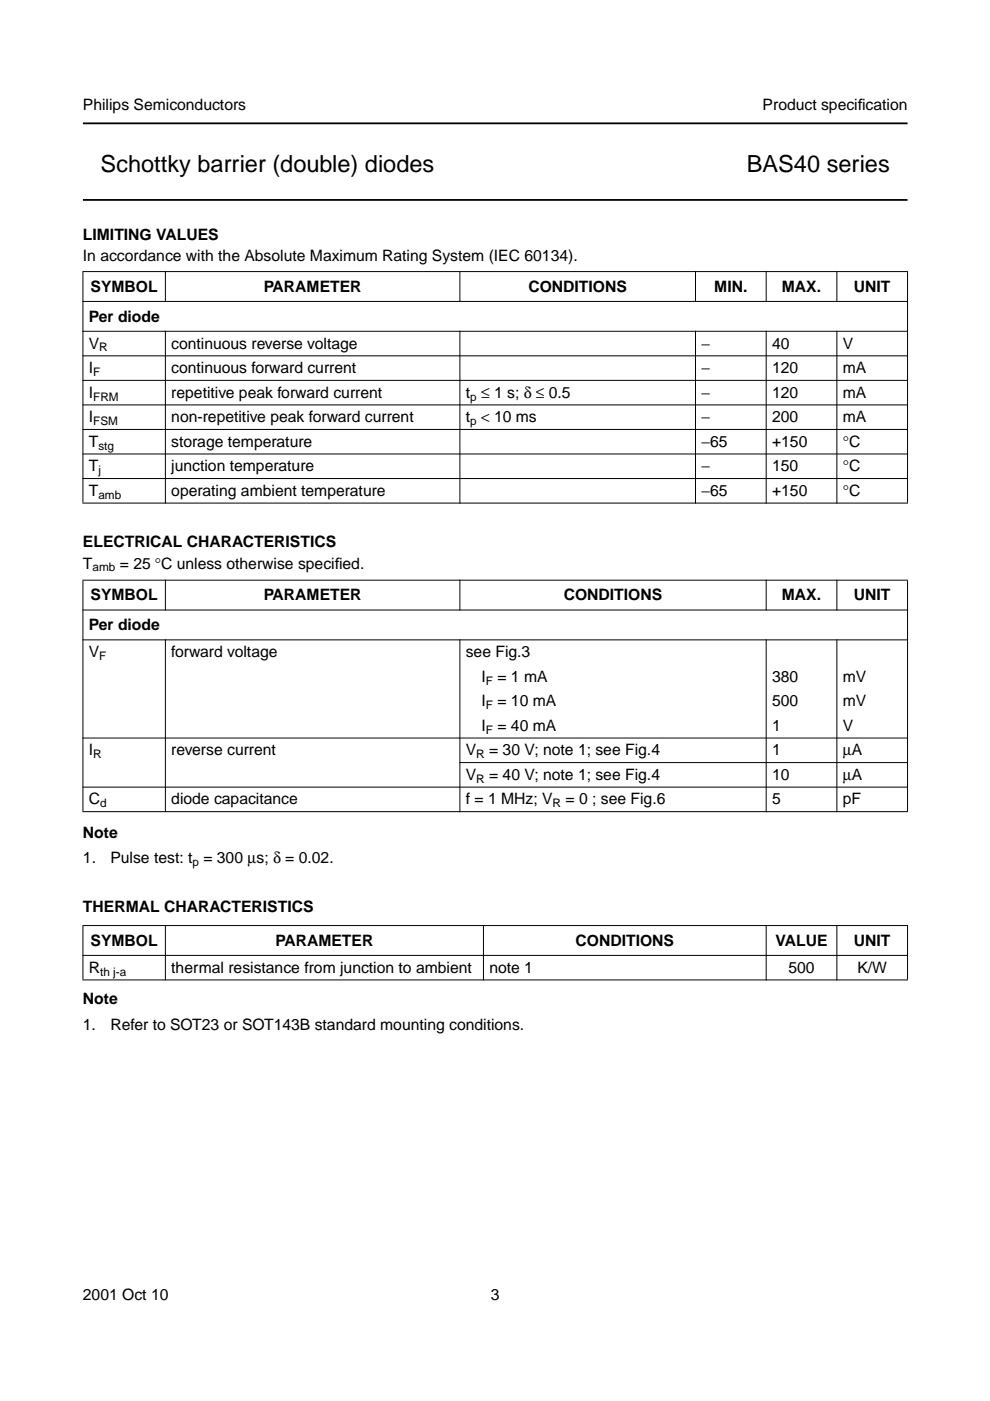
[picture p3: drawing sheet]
<svg xmlns="http://www.w3.org/2000/svg" width="210mm" height="297mm" viewBox="0 0 210 297" stroke-linecap="round" stroke-linejoin="round" font-family="sans-serif">
<defs><g id="words">
<g font-size="5">
<text x="21.3" y="36.5">Schottky barrier (double) diodes</text>
<text x="158.3" y="36.5">BAS40 series</text>
</g>
<g font-size="3.3">
<text x="17.6" y="23.4">Philips Semiconductors</text>
<text x="161.7" y="23.4">Product specif</text>
<text x="181.9" y="23.4">ication</text>
<text x="17.6" y="50.9">LIMITING VALUES</text>
<text x="17.6" y="55.4">In accordance with the Absolute Maximum Rating System (IEC 60134).</text>
<text x="19.2" y="61.9">SYMBOL</text>
<text x="55.9" y="61.9">PARAMETER</text>
<text x="112" y="61.9">CONDITIONS</text>
<text x="151.4" y="61.9">MIN.</text>
<text x="165.8" y="61.9">MAX.</text>
<text x="181" y="61.9">UNIT</text>
<text x="18.8" y="68.2">Per diode</text>
<text x="18.8" y="73.9">V</text>
<text x="36.3" y="73.9">continuous reverse voltage</text>
<text x="148.7" y="73.9">−</text>
<text x="163.7" y="73.9">40</text>
<text x="178.7" y="73.9">V</text>
<text x="18.8" y="79.1">I</text>
<text x="36.3" y="79.1">continuous forward current</text>
<text x="148.7" y="79.1">−</text>
<text x="163.7" y="79.1">120</text>
<text x="178.7" y="79.1">mA</text>
<text x="18.8" y="84.3">I</text>
<text x="18.8" y="89.5">I</text>
<text x="36.3" y="84.3">repetitive peak forward current</text>
<text x="36.3" y="89.5">non-repetitive peak forward current</text>
<text x="98.8" y="84.3">t ≤ 1 s; δ ≤ 0.5</text>
<text x="98.8" y="89.5">t &lt; 10 ms</text>
<text x="148.7" y="84.3">−</text>
<text x="148.7" y="89.5">−</text>
<text x="163.7" y="84.3">120</text>
<text x="163.7" y="89.5">200</text>
<text x="178.7" y="84.3">mA</text>
<text x="178.7" y="89.5">mA</text>
<text x="18.8" y="94.7">T</text>
<text x="36.3" y="94.7">storage temperature</text>
<text x="148.7" y="94.7">−65</text>
<text x="163.7" y="94.7">+150</text>
<text x="178.7" y="94.7">°C</text>
<text x="18.8" y="99.9">T</text>
<text x="36.3" y="99.9">junction temperature</text>
<text x="148.7" y="99.9">−</text>
<text x="163.7" y="99.9">150</text>
<text x="178.7" y="99.9">°C</text>
<text x="18.8" y="105.1">T</text>
<text x="36.3" y="105.1">operating ambient temperature</text>
<text x="148.7" y="105.1">−65</text>
<text x="163.7" y="105.1">+150</text>
<text x="178.7" y="105.1">°C</text>
<text x="17.6" y="116">ELECTRICAL CHARACTERISTICS</text>
<text x="17.6" y="120.5">T</text>
<text x="25.4" y="120.5">= 25 °C unless otherwise specif</text>
<text x="71" y="120.5">ied.</text>
<text x="19.2" y="127.3">SYMBOL</text>
<text x="55.9" y="127.3">PARAMETER</text>
<text x="119.5" y="127.3">CONDITIONS</text>
<text x="165.8" y="127.3">MAX.</text>
<text x="181" y="127.3">UNIT</text>
<text x="18.8" y="133.6">Per diode</text>
<text x="18.8" y="139.3">V</text>
<text x="36.3" y="139.3">forward voltage</text>
<text x="98.8" y="139.3">see Fig.3</text>
<text x="102.1" y="149.7">I</text>
<text x="102.1" y="144.5">I</text>
<text x="105.5" y="144.5">= 1 mA</text>
<text x="105.5" y="149.7">= 10 mA</text>
<text x="163.7" y="144.5">380</text>
<text x="163.7" y="149.7">500</text>
<text x="178.7" y="144.5">mV</text>
<text x="178.7" y="149.7">mV</text>
<text x="102.1" y="154.9">I</text>
<text x="105.5" y="155">= 40 mA</text>
<text x="163.7" y="155">1</text>
<text x="178.7" y="155">V</text>
<text x="18.8" y="160.2">I</text>
<text x="36.3" y="160.2">reverse current</text>
<text x="98.8" y="160.2">V</text>
<text x="103.7" y="160.2">= 30 V; note 1; see Fig.4</text>
<text x="163.7" y="160.2">1</text>
<text x="178.7" y="160.2">µA</text>
<text x="98.8" y="165.4">V</text>
<text x="103.7" y="165.4">= 40 V; note 1; see Fig.4</text>
<text x="163.7" y="165.4">10</text>
<text x="178.7" y="165.4">µA</text>
<text x="18.8" y="170.6">C</text>
<text x="36.3" y="170.6">diode capacitance</text>
<text x="98.8" y="170.6">f = 1 MHz; V</text>
<text x="119.9" y="170.6">= 0 ; see Fig.6</text>
<text x="163.7" y="170.6">5</text>
<text x="178.7" y="170.6">pF</text>
<text x="17.6" y="177.6">Note</text>
<text x="17.6" y="183">1.</text>
<text x="23.4" y="183">Pulse test: t = 300 µs; δ = 0.02.</text>
<text x="17.6" y="193.5">THERMAL CHARACTERISTICS</text>
<text x="19.2" y="200.5">SYMBOL</text>
<text x="58.4" y="200.5">PARAMETER</text>
<text x="122" y="200.5">CONDITIONS</text>
<text x="164.4" y="200.5">VALUE</text>
<text x="181" y="200.5">UNIT</text>
<text x="18.8" y="206.2">R</text>
<text x="36.3" y="206.2">thermal resistance from junction to ambient</text>
<text x="103.8" y="206.2">note 1</text>
<text x="167.2" y="206.2">500</text>
<text x="181.8" y="206.2">K/W</text>
<text x="17.6" y="212.9">Note</text>
<text x="17.6" y="218.3">1.</text>
<text x="23.4" y="218.3">Refer to SOT23 or SOT143B standard mounting conditions.</text>
<text x="17.6" y="275.6">2001 Oct 10</text>
<text x="104.1" y="275.6">3</text>
</g>
<g font-size="2.5">
<text x="21.1" y="74.5">R</text>
<text x="19.8" y="79.7">F</text>
<text x="19.8" y="84.9">FRM</text>
<text x="99.7" y="84.9">p</text>
<text x="19.8" y="90.1">FSM</text>
<text x="20.9" y="95.3">stg</text>
<text x="99.7" y="90.1">p</text>
<text x="20.9" y="100.5">j</text>
<text x="20.9" y="105.7">amb</text>
<text x="19.6" y="121.1">amb</text>
<text x="21.1" y="139.9">F</text>
<text x="103" y="145.1">F</text>
<text x="103" y="150.3">F</text>
<text x="103" y="155.6">F</text>
<text x="19.8" y="160.8">R</text>
<text x="101" y="160.8">R</text>
<text x="101" y="166">R</text>
<text x="21.2" y="171.2">d</text>
<text x="117.2" y="171.2">R</text>
<text x="40.8" y="183.6">p</text>
<text x="21.2" y="206.8">th j-a</text>
</g>
</g></defs>
<path d="M17.6 26.2h174.8M17.6 42.4h174.8" fill="none" stroke="#000" stroke-width=".38"/>
<g fill="#000" stroke="#000" stroke-width=".21">
<path d="M17.5 57.6h175zM35.1 57.5v6.5zM97.5 57.5v6.5zM147.5 57.5v6.5zM162.4 57.5v6.5zM177.4 57.5v6.5zM17.5 63.9h175zM17.5 70.2h175zM17.5 75.4h175zM17.5 80.6h175zM17.5 85.8h175zM17.5 91.1h175z"/>
<path d="M17.5 96.3h175zM17.6 57.7v48.9zM35.1 70.1v36.7zM97.5 70.1v36.7zM147.5 70.1v36.7zM162.4 70.1v36.7zM177.4 70.1v36.7zM192.4 57.7v48.9zM17.5 101.5h175zM17.5 106.7h175zM35.1 122.9v6.5zM97.5 122.9v6.5z"/>
<path d="M162.4 122.9v6.5zM177.4 122.9v6.5zM17.5 123h175zM17.5 129.3h175zM17.5 135.7h175zM17.5 156.5h175zM17.6 123.1v48.9zM35.1 135.6v36.6zM97.5 135.6v36.6zM162.4 135.6v36.6zM177.4 135.6v36.6zM192.4 123.1v48.9z"/>
<path d="M97.4 161.7h95.1zM17.5 166.9h175zM17.5 172.1h175zM17.5 196.2h175zM17.6 196.3v11.4zM35.1 196.1v11.8zM102.5 196.1v11.8zM162.4 196.1v11.8zM177.4 196.1v11.8zM192.4 196.3v11.4zM17.5 202.6h175zM17.5 207.8h175z"/>
</g>
<use href="#words"/>
</svg>
